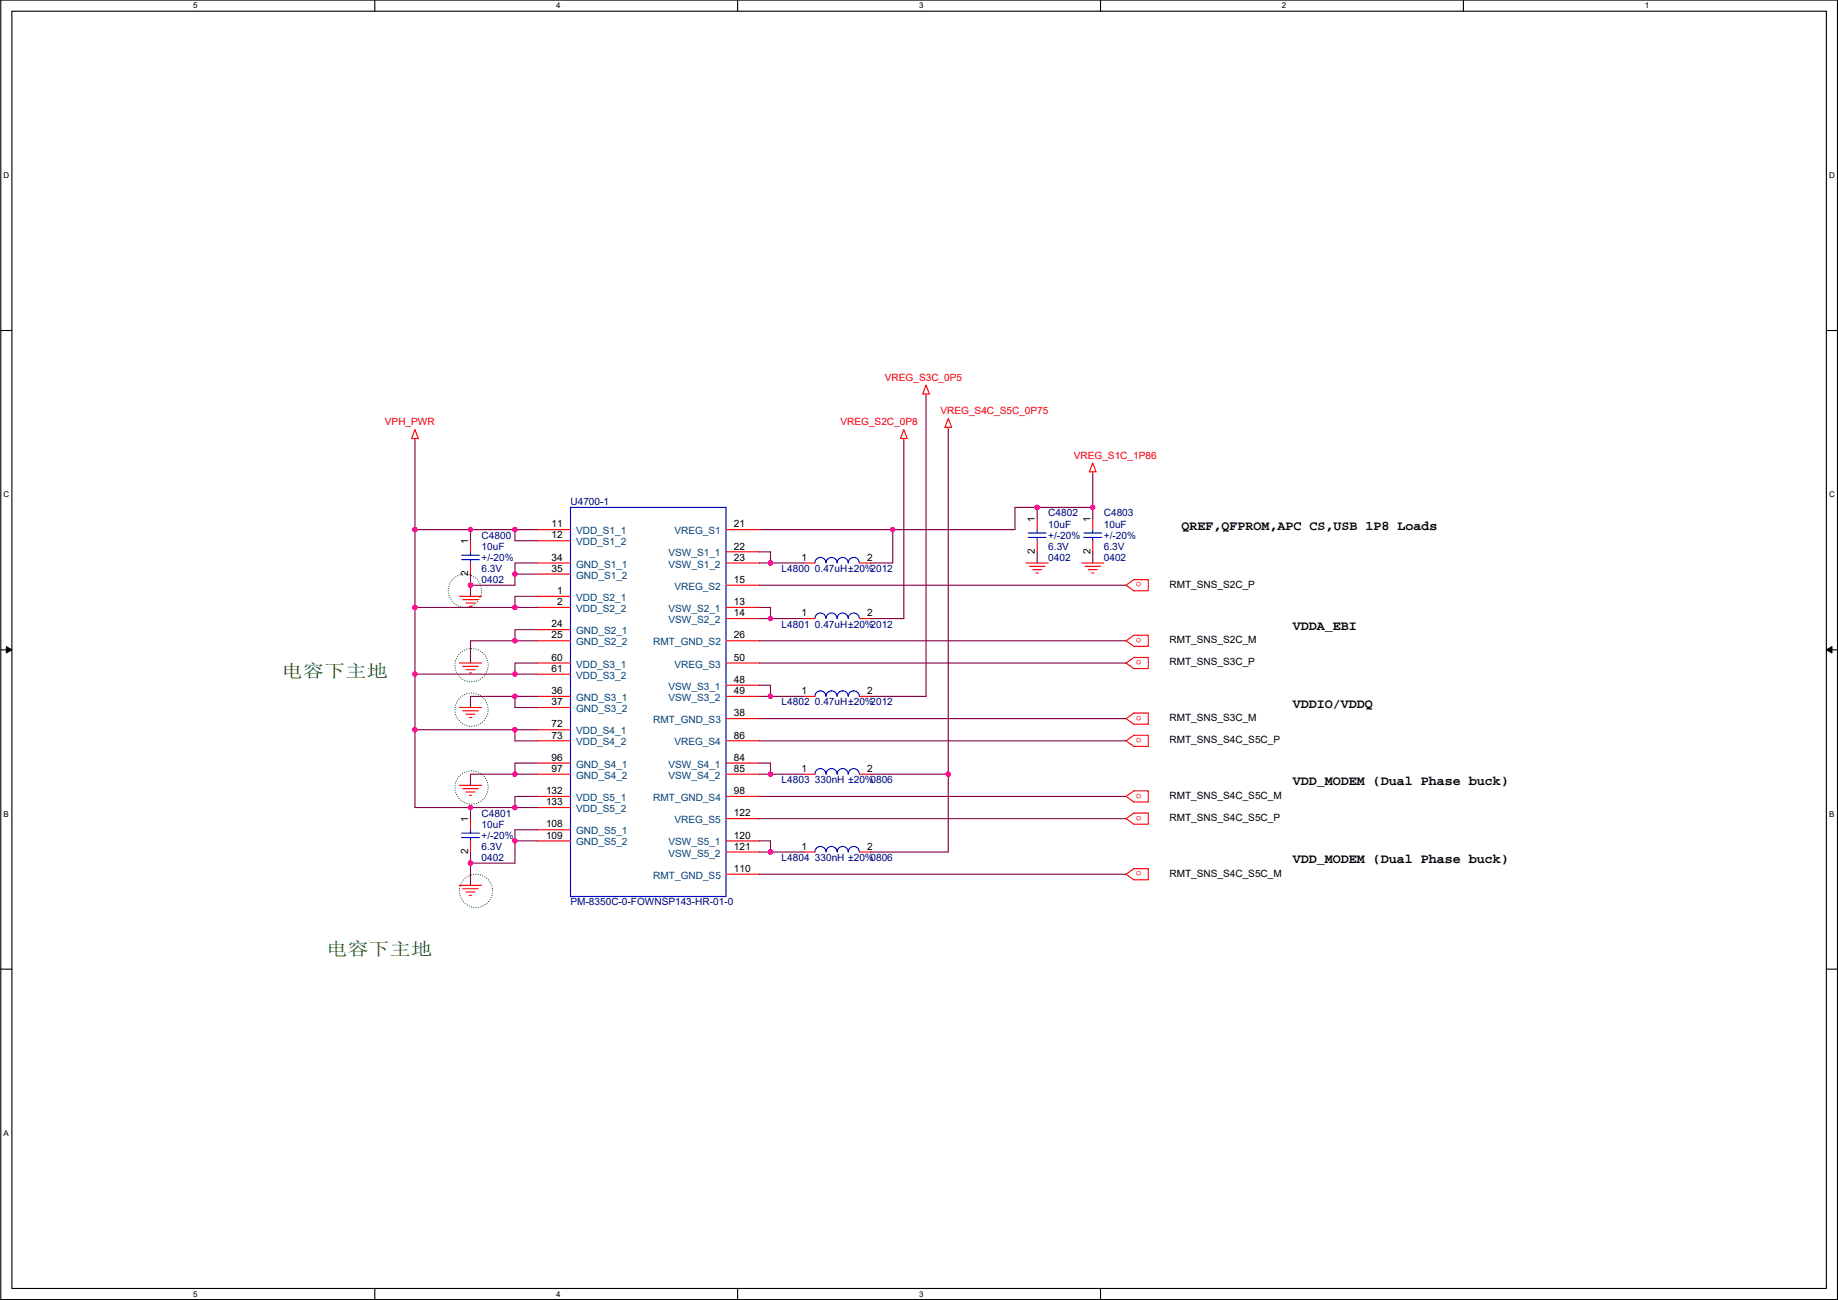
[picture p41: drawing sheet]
<svg xmlns="http://www.w3.org/2000/svg" width="420mm" height="297mm" viewBox="0 0 420 297" stroke-linecap="round" stroke-linejoin="round" font-family="sans-serif">
<defs><g id="words">
<g font-size="4.1" fill="#008000">
<text x="64.4" y="154.8">电容下主地</text>
<text x="74.5" y="218.3">电容下主地</text>
</g>
<g font-size="3">
<text x="270.1" y="121">QREF,QFPROM,APC CS,USB 1P8 Loads</text>
<text x="295.5" y="143.9">VDDA_EBI</text>
<text x="295.5" y="161.7">VDDIO/VDDQ</text>
<text x="295.5" y="179.5">VDD_MODEM (Dual Phase buck)</text>
<text x="295.5" y="197.2">VDD_MODEM (Dual Phase buck)</text>
</g>
<g font-size="2.3" fill="#f00">
<text x="202.3" y="87">VREG_S3C_0P5</text>
<text x="215" y="94.6">VREG_S4C_S5C_0P75</text>
<text x="88" y="97.2">VPH_PWR</text>
<text x="192.1" y="97.2">VREG_S2C_0P8</text>
<text x="245.5" y="104.8">VREG_S1C_1P86</text>
<text x="261" y="133.1" transform="rotate(180 261 133.1)">o</text>
<text x="261" y="145.8" transform="rotate(180 261 145.8)">o</text>
<text x="261" y="150.9" transform="rotate(180 261 150.9)">o</text>
<text x="261" y="163.6" transform="rotate(180 261 163.6)">o</text>
<text x="261" y="168.6" transform="rotate(180 261 168.6)">o</text>
<text x="261" y="181.3" transform="rotate(180 261 181.3)">o</text>
<text x="261" y="186.4" transform="rotate(180 261 186.4)">o</text>
<text x="261" y="199.1" transform="rotate(180 261 199.1)">o</text>
</g>
<g font-size="2.3" fill="#000080">
<text x="130.4" y="115.5">U4700-1</text>
<text x="239.6" y="118">C4802</text>
<text x="252.3" y="118">C4803</text>
<text x="110.1" y="123.1">C4800</text>
<text x="110.1" y="125.6">10uF</text>
<text x="239.6" y="120.5">10uF</text>
<text x="239.6" y="125.6">6.3V</text>
<text x="239.6" y="123.1">+/-20%</text>
<text x="252.3" y="120.5">10uF</text>
<text x="252.3" y="125.6">6.3V</text>
<text x="252.3" y="123.1">+/-20%</text>
<text x="110.1" y="130.7">6.3V</text>
<text x="110.1" y="128.2">+/-20%</text>
<text x="178.7" y="130.7">L4800 0.47uH±20%2012</text>
<text x="239.6" y="128.1">0402</text>
<text x="252.3" y="128.1">0402</text>
<text x="110.1" y="133.2">0402</text>
<text x="178.7" y="143.4">L4801 0.47uH±20%2012</text>
<text x="178.7" y="161.2">L4802 0.47uH±20%2012</text>
<text x="178.7" y="179">L4803 330nH ±20%0806</text>
<text x="110.1" y="186.6">C4801</text>
<text x="110.1" y="189.1">10uF</text>
<text x="110.1" y="191.7">+/-20%</text>
<text x="110.1" y="196.7">0402</text>
<text x="110.1" y="194.2">6.3V</text>
<text x="178.7" y="196.7">L4804 330nH ±20%0806</text>
<text x="130.4" y="206.9">PM-8350C-0-FOWNSP143-HR-01-0</text>
</g>
<g font-size="2.3">
<text x="236.6" y="119.2" transform="rotate(-90 236.6 119.2)">1</text>
<text x="249.3" y="119.2" transform="rotate(-90 249.3 119.2)">1</text>
<text x="107" y="124.3" transform="rotate(-90 107 124.3)">1</text>
<text x="126.1" y="120.5">11</text>
<text x="126.1" y="123">12</text>
<text x="167.7" y="125.6">22</text>
<text x="167.8" y="120.5">21</text>
<text x="107" y="131.7" transform="rotate(-90 107 131.7)">2</text>
<text x="126.1" y="128.1">34</text>
<text x="126.1" y="130.6">35</text>
<text x="167.7" y="128.1">23</text>
<text x="183.2" y="128.1">1</text>
<text x="198.2" y="128.1">2</text>
<text x="236.6" y="126.6" transform="rotate(-90 236.6 126.6)">2</text>
<text x="249.3" y="126.6" transform="rotate(-90 249.3 126.6)">2</text>
<text x="127.4" y="135.7">1</text>
<text x="167.8" y="133.2">15</text>
<text x="267.3" y="134.2">RMT_SNS_S2C_P</text>
<text x="126.1" y="143.3">24</text>
<text x="127.4" y="138.3">2</text>
<text x="167.7" y="138.3">13</text>
<text x="167.7" y="140.8">14</text>
<text x="183.2" y="140.8">1</text>
<text x="198.2" y="140.8">2</text>
<text x="126.1" y="145.9">25</text>
<text x="167.8" y="145.9">26</text>
<text x="267.3" y="146.9">RMT_SNS_S2C_M</text>
<text x="126.1" y="151">60</text>
<text x="126.1" y="153.5">61</text>
<text x="167.8" y="151">50</text>
<text x="267.3" y="152">RMT_SNS_S3C_P</text>
<text x="126.1" y="158.6">36</text>
<text x="126.1" y="161.1">37</text>
<text x="167.7" y="156">48</text>
<text x="167.7" y="158.6">49</text>
<text x="183.2" y="158.6">1</text>
<text x="198.2" y="158.6">2</text>
<text x="126.1" y="166.2">72</text>
<text x="167.8" y="163.7">38</text>
<text x="267.3" y="164.7">RMT_SNS_S3C_M</text>
<text x="126.1" y="168.7">73</text>
<text x="126.1" y="173.8">96</text>
<text x="167.7" y="173.8">84</text>
<text x="167.8" y="168.7">86</text>
<text x="267.3" y="169.8">RMT_SNS_S4C_S5C_P</text>
<text x="126.1" y="176.4">97</text>
<text x="167.7" y="176.4">85</text>
<text x="183.2" y="176.4">1</text>
<text x="198.2" y="176.4">2</text>
<text x="124.8" y="181.4">132</text>
<text x="124.8" y="184">133</text>
<text x="167.8" y="181.4">98</text>
<text x="267.3" y="182.5">RMT_SNS_S4C_S5C_M</text>
<text x="107" y="187.8" transform="rotate(-90 107 187.8)">1</text>
<text x="124.8" y="189.1">108</text>
<text x="124.8" y="191.6">109</text>
<text x="167.7" y="191.6">120</text>
<text x="167.8" y="186.5">122</text>
<text x="267.3" y="187.6">RMT_SNS_S4C_S5C_P</text>
<text x="107" y="195.2" transform="rotate(-90 107 195.2)">2</text>
<text x="167.7" y="194.1">121</text>
<text x="183.2" y="194.1">1</text>
<text x="198.2" y="194.1">2</text>
<text x="167.8" y="199.2">110</text>
<text x="267.3" y="200.3">RMT_SNS_S4C_S5C_M</text>
</g>
<g font-size="2.3" fill="#004080">
<text x="131.7" y="122.1">VDD_S1_1</text>
<text x="131.7" y="124.6">VDD_S1_2</text>
<text x="154.2" y="122.1">VREG_S1</text>
<text x="131.7" y="129.7">GND_S1_1</text>
<text x="152.8" y="127.1">VSW_S1_1</text>
<text x="152.8" y="129.7">VSW_S1_2</text>
<text x="131.7" y="132.2">GND_S1_2</text>
<text x="131.7" y="137.3">VDD_S2_1</text>
<text x="154.2" y="134.8">VREG_S2</text>
<text x="131.7" y="139.8">VDD_S2_2</text>
<text x="152.8" y="139.8">VSW_S2_1</text>
<text x="152.8" y="142.4">VSW_S2_2</text>
<text x="131.7" y="144.9">GND_S2_1</text>
<text x="131.7" y="147.5">GND_S2_2</text>
<text x="149.3" y="147.5">RMT_GND_S2</text>
<text x="131.7" y="152.5">VDD_S3_1</text>
<text x="131.7" y="155.1">VDD_S3_2</text>
<text x="154.2" y="152.5">VREG_S3</text>
<text x="131.7" y="160.2">GND_S3_1</text>
<text x="152.8" y="157.6">VSW_S3_1</text>
<text x="152.8" y="160.2">VSW_S3_2</text>
<text x="131.7" y="162.7">GND_S3_2</text>
<text x="131.7" y="167.8">VDD_S4_1</text>
<text x="149.3" y="165.2">RMT_GND_S3</text>
<text x="131.7" y="170.3">VDD_S4_2</text>
<text x="154.2" y="170.3">VREG_S4</text>
<text x="131.7" y="175.4">GND_S4_1</text>
<text x="131.7" y="177.9">GND_S4_2</text>
<text x="152.8" y="175.4">VSW_S4_1</text>
<text x="152.8" y="177.9">VSW_S4_2</text>
<text x="131.7" y="183">VDD_S5_1</text>
<text x="131.7" y="185.6">VDD_S5_2</text>
<text x="149.3" y="183">RMT_GND_S4</text>
<text x="131.7" y="190.6">GND_S5_1</text>
<text x="154.2" y="188.1">VREG_S5</text>
<text x="131.7" y="193.2">GND_S5_2</text>
<text x="152.8" y="193.2">VSW_S5_1</text>
<text x="152.8" y="195.7">VSW_S5_2</text>
<text x="149.3" y="200.8">RMT_GND_S5</text>
</g>
<g font-size="1.8">
<text x="44.2" y="1.9">5</text>
<text x="127.1" y="1.9">4</text>
<text x="210.1" y="1.9">3</text>
<text x="293" y="1.9">2</text>
<text x="376" y="1.9">1</text>
<text x=".8" y="40.7">D</text>
<text x="418.1" y="40.7">D</text>
<text x=".8" y="113.6">C</text>
<text x="418.1" y="113.6">C</text>
<text x=".8" y="186.6">B</text>
<text x="418.1" y="186.6">B</text>
<text x=".8" y="259.5">A</text>
<text x="44.2" y="296.3">5</text>
<text x="127.1" y="296.3">4</text>
<text x="210.1" y="296.3">3</text>
</g>
</g></defs>
<path d="M.2 0h419.8v296.9h-419.8zM2.7 2.6h414.8v291.8h-414.8z" fill="none" stroke="#000" stroke-width=".25"/>
<g fill="#fff">
<path d="M44.2 .3h1v2h-1z"/>
<path d="M44.2 294.7h1v2h-1z"/>
</g>
<path d="M85.7 0v2.6M85.7 294.4v2.5" fill="none" stroke="#000" stroke-width=".25"/>
<g fill="#fff">
<path d="M127.1 .3h1v2h-1z"/>
<path d="M127.1 294.7h1v2h-1z"/>
</g>
<path d="M168.6 0v2.6M168.6 294.4v2.5" fill="none" stroke="#000" stroke-width=".25"/>
<g fill="#fff">
<path d="M210.1 .3h1v2h-1z"/>
<path d="M210.1 294.7h1v2h-1z"/>
</g>
<path d="M251.6 0v2.6M251.6 294.4v2.5" fill="none" stroke="#000" stroke-width=".25"/>
<path d="M293 .3h1v2h-1z" fill="#fff"/>
<path d="M334.5 0v2.6" fill="none" stroke="#000" stroke-width=".25"/>
<g fill="#fff">
<path d="M376 .3h1v2h-1z"/>
<path d="M.8 39h1.3v2.1h-1.3z"/>
<path d="M418.1 39h1.3v2.1h-1.3z"/>
<path d="M.8 112h1.3v2h-1.3z"/>
<path d="M418.1 112h1.3v2h-1.3z"/>
</g>
<path d="M.2 75.5h2.5M417.5 75.5h2.5" fill="none" stroke="#000" stroke-width=".25"/>
<g fill="#fff">
<path d="M.8 185h1.2v2h-1.2z"/>
<path d="M418.1 185h1.2v2h-1.2z"/>
</g>
<path d="M.2 148.5h2.5M417.5 148.5h2.5" fill="none" stroke="#000" stroke-width=".25"/>
<path d="M1.4 147.7l1.3 .8-1.3 .7zM417.5 148.5l1.3-.8v1.5z" fill="#000" stroke="#000" stroke-width=".23"/>
<path d="M.8 257.9h1.2v2h-1.2z" fill="#fff"/>
<path d="M.2 221.4h2.5M417.5 221.4h2.5" fill="none" stroke="#000" stroke-width=".25"/>
<g fill="none" stroke="#008000" stroke-width=".25" stroke-dasharray="0 .5">
<circle cx="106.3" cy="135" r="3.8"/>
<circle cx="107.8" cy="152" r="3.8"/>
<circle cx="107.8" cy="179.9" r="3.8"/>
<circle cx="107.8" cy="162.2" r="3.8"/>
<circle cx="108.8" cy="203.6" r="3.8"/>
</g>
<g fill="none" stroke="#f00" stroke-width=".25">
<path d="M94.9 98.2l.7 2h-1.5zM206.6 98.2l.8 2h-1.5zM211.7 90v.5M211.7 88l.8 2h-1.6zM216.8 95.6l.7 2h-1.5zM216.8 97.6v.6M94.9 100.2v.5M206.6 100.2v.5M237.1 118.5v2.5M249.8 107.8v.5M249.8 118.5v2.5M249.8 105.8l.8 2h-1.6z"/>
<path d="M105 136.3h5.1M105.8 137h3.5M106.5 137.8h2.1M107.3 138.5h.5M107.6 123.6v2.5M107.6 128.6v2.6M122.8 121h7.6M122.8 123.6h7.6M122.8 128.6h7.6M122.8 131.2h7.6M122.8 136.3h7.6M122.8 138.8h7.6"/>
<path d="M166 121h7.6M166 126.1h7.6M166 128.6h7.6M166 133.7h7.6M166 138.8h7.6M183.8 128.6h2.5M196.5 128.6h2.5M234.6 128.6h5M235.3 129.4h3.6M236.1 130.2h2M236.8 130.9h.5M237.1 123.6v2.5"/>
<path d="M247.3 128.6h5M248 129.4h3.6M248.8 130.2h2M249.5 130.9h.5M249.8 123.6v2.5M257.4 133.7l1.8-1.3h3.3v2.6h-3.3zM105 151.5h5.1M105.8 152.3h3.5M106.5 153h2.1M107.3 153.8h.5M122.8 143.9h7.6M122.8 146.4h7.6"/>
<path d="M122.8 151.5h7.6M122.8 154h7.6M122.8 159.1h7.6M166 141.3h7.6M166 146.4h7.6M166 151.5h7.6M166 156.6h7.6M166 159.1h7.6M183.8 159.1h2.5M183.8 141.3h2.5M196.5 159.1h2.5M196.5 141.3h2.5"/>
<path d="M257.4 146.4l1.8-1.3h3.3v2.6h-3.3zM257.4 151.5l1.8-1.3h3.3v2.6h-3.3zM105 161.7h5.1M105 179.4h5.1M105.8 162.4h3.5M106.5 163.2h2.1M107.3 163.9h.5M122.8 161.7h7.6M122.8 166.7h7.6M122.8 169.3h7.6M122.8 174.4h7.6M122.8 176.9h7.6"/>
<path d="M166 164.2h7.6M166 169.3h7.6M166 174.4h7.6M166 176.9h7.6M183.8 176.9h2.5M196.5 176.9h2.5M257.4 164.2l1.8-1.3h3.3v2.6h-3.3zM257.4 169.3l1.8-1.3h3.3v2.5h-3.3zM105.8 180.2h3.5M106.5 181h2.1M107.3 181.7h.5M107.6 187.1v2.5"/>
<path d="M107.6 192.1v2.6M122.8 182h7.6M122.8 184.5h7.6M122.8 189.6h7.6M122.8 192.1h7.6M166 182h7.6M166 187.1h7.6M166 192.1h7.6M166 194.7h7.6M166 199.8h7.6M183.8 194.7h2.5M196.5 194.7h2.5"/>
<path d="M257.4 182l1.8-1.3h3.3v2.5h-3.3zM257.4 187.1l1.8-1.3h3.3v2.5h-3.3zM257.4 199.8l1.8-1.3h3.3v2.5h-3.3zM105 202.3h5.1M105.8 203.1h3.5M106.5 203.8h2.1M107.3 204.6h.5"/>
</g>
<g fill="none" stroke="#00f" stroke-width=".25">
<path d="M130.4 115.9h35.6v88.9h-35.6zM105.5 126.9h4.1M105.5 127.9h4.1M107.6 126.1v.8M107.6 127.9v.7M186.3 128.6a1.26 1.26 0 0 1 1.3-1.2 1.26 1.26 0 0 1 1.2 1.2 1.27 1.27 0 0 1 1.3-1.2 1.27 1.27 0 0 1 1.3 1.2M191.4 128.6a1.26 1.26 0 0 1 1.2-1.2 1.26 1.26 0 0 1 1.3 1.2 1.27 1.27 0 0 1 1.3-1.2 1.27 1.27 0 0 1 1.2 1.2M235.1 121.8h4M235.1 122.8h4M237.1 121v.8M237.1 122.8v.8M247.8 121.8h4"/>
<path d="M247.8 122.8h4M249.8 121v.8M249.8 122.8v.8M186.3 159.1a1.26 1.26 0 0 1 1.3-1.3 1.26 1.26 0 0 1 1.2 1.3 1.27 1.27 0 0 1 1.3-1.3 1.27 1.27 0 0 1 1.3 1.3M186.3 141.3a1.26 1.26 0 0 1 1.3-1.2 1.26 1.26 0 0 1 1.2 1.2 1.27 1.27 0 0 1 1.3-1.2 1.27 1.27 0 0 1 1.3 1.2M191.4 159.1a1.26 1.26 0 0 1 1.2-1.3 1.26 1.26 0 0 1 1.3 1.3 1.27 1.27 0 0 1 1.3-1.3 1.27 1.27 0 0 1 1.2 1.3M191.4 141.3a1.26 1.26 0 0 1 1.2-1.2 1.26 1.26 0 0 1 1.3 1.2 1.27 1.27 0 0 1 1.3-1.2 1.27 1.27 0 0 1 1.2 1.2M186.3 176.9a1.26 1.26 0 0 1 1.3-1.3 1.26 1.26 0 0 1 1.2 1.3 1.27 1.27 0 0 1 1.3-1.3 1.27 1.27 0 0 1 1.3 1.3M191.4 176.9a1.26 1.26 0 0 1 1.2-1.3 1.26 1.26 0 0 1 1.3 1.3 1.27 1.27 0 0 1 1.3-1.3 1.27 1.27 0 0 1 1.2 1.3M105.5 190.4h4.1M105.5 191.4h4.1M107.6 189.6v.8"/>
<path d="M107.6 191.4v.7M191.4 194.7a1.27 1.27 0 0 0-1.3-1.3 1.27 1.27 0 0 0-1.3 1.3 1.26 1.26 0 0 0-1.2-1.3 1.26 1.26 0 0 0-1.3 1.3M196.4 194.7a1.27 1.27 0 0 0-1.2-1.3 1.27 1.27 0 0 0-1.3 1.3 1.26 1.26 0 0 0-1.3-1.3 1.26 1.26 0 0 0-1.2 1.3"/>
</g>
<g fill="none" stroke="#800040" stroke-width=".25">
<path d="M211.7 90.5v68.6h-12.7M216.8 98.2v78.7M94.9 100.7v20.3M206.6 100.7v40.6h-7.6M237.1 115.9h-5.1v5.1h-27.9M237.1 115.9v2.6M237.1 115.9h12.7M249.8 108.3v7.6M249.8 115.9v2.6M94.9 121v17.8M94.9 121h12.7M94.9 138.8v15.2"/>
<path d="M94.9 138.8h22.8M107.6 121v2.6M107.6 131.2v2.5M107.6 121h10.1M117.7 131.2h5.1M117.7 138.8h5.1M117.7 131.2v2.5h-10.1v2.6M122.8 121h-5.1v2.6h5.1M122.8 128.6h-5.1v2.6M122.8 136.3h-5.1v2.5M173.6 126.1h2.5v2.5M173.6 128.6h2.5"/>
<path d="M173.6 138.8h2.5v2.5M173.6 121h30.5M173.6 133.7h83.8M176.1 128.6h7.7M204.1 121v7.6h-5.1M237.1 126.1v2.5M249.8 126.1v2.5M94.9 154v12.7M94.9 154h22.8M117.7 146.4h5.1M117.7 154h5.1M117.7 159.1h5.1"/>
<path d="M117.7 146.4h-10.1v5.1M117.7 159.1h-10.1v2.6M117.7 159.1v2.6h5.1M122.8 143.9h-5.1v2.5M122.8 151.5h-5.1v2.5M173.6 141.3h2.5M173.6 159.1h2.5M173.6 156.6h2.5v2.5M173.6 146.4h83.8M173.6 151.5h83.8M176.1 141.3h7.7M176.1 159.1h7.7"/>
<path d="M94.9 166.7v17.8h12.7M94.9 166.7h22.8M117.7 166.7h5.1M117.7 176.9h5.1M117.7 166.7v2.6h5.1M117.7 176.9h-10.1v2.5M122.8 174.4h-5.1v2.5M173.6 174.4h2.5v2.5h-2.5M173.6 164.2h83.8M173.6 169.3h83.8M176.1 176.9h7.7M199 176.9h17.8"/>
<path d="M216.8 176.9v17.8h-17.8M107.6 197.2v5.1M107.6 184.5v2.6M107.6 194.7v2.5M107.6 184.5h10.1M117.7 184.5h5.1M117.7 192.1h5.1M117.7 192.1v5.1h-10.1M122.8 182h-5.1v2.5M122.8 189.6h-5.1v2.5M173.6 192.1h2.5v2.6h-2.5M173.6 182h83.8"/>
<path d="M173.6 187.1h83.8M173.6 199.8h83.8M176.1 194.7h7.7"/>
</g>
<g fill="#f0f" stroke="#f0f" stroke-width=".25">
<circle cx="94.8" cy="121" r=".5"/>
<circle cx="107.5" cy="121" r=".5"/>
<circle cx="117.7" cy="121" r=".5"/>
<circle cx="204.1" cy="121" r=".5"/>
<circle cx="176.1" cy="128.6" r=".5"/>
<circle cx="117.7" cy="131.2" r=".5"/>
<circle cx="107.5" cy="133.7" r=".5"/>
<circle cx="94.8" cy="154" r=".5"/>
<circle cx="94.8" cy="138.8" r=".5"/>
<circle cx="117.7" cy="138.8" r=".5"/>
<circle cx="117.7" cy="146.4" r=".5"/>
<circle cx="117.7" cy="154" r=".5"/>
<circle cx="117.7" cy="159.1" r=".5"/>
<circle cx="94.8" cy="166.7" r=".5"/>
<circle cx="117.7" cy="166.7" r=".5"/>
<circle cx="117.7" cy="176.9" r=".5"/>
<circle cx="117.7" cy="184.5" r=".5"/>
<circle cx="107.5" cy="184.5" r=".5"/>
<circle cx="107.5" cy="197.2" r=".5"/>
<circle cx="117.7" cy="192.1" r=".5"/>
<circle cx="249.8" cy="115.9" r=".5"/>
<circle cx="237.1" cy="115.9" r=".5"/>
<circle cx="176.1" cy="141.3" r=".5"/>
<circle cx="176.1" cy="159.1" r=".5"/>
<circle cx="176.1" cy="176.9" r=".5"/>
<circle cx="176.1" cy="194.7" r=".5"/>
<circle cx="216.8" cy="176.9" r=".5"/>
</g>
<use href="#words"/>
</svg>
